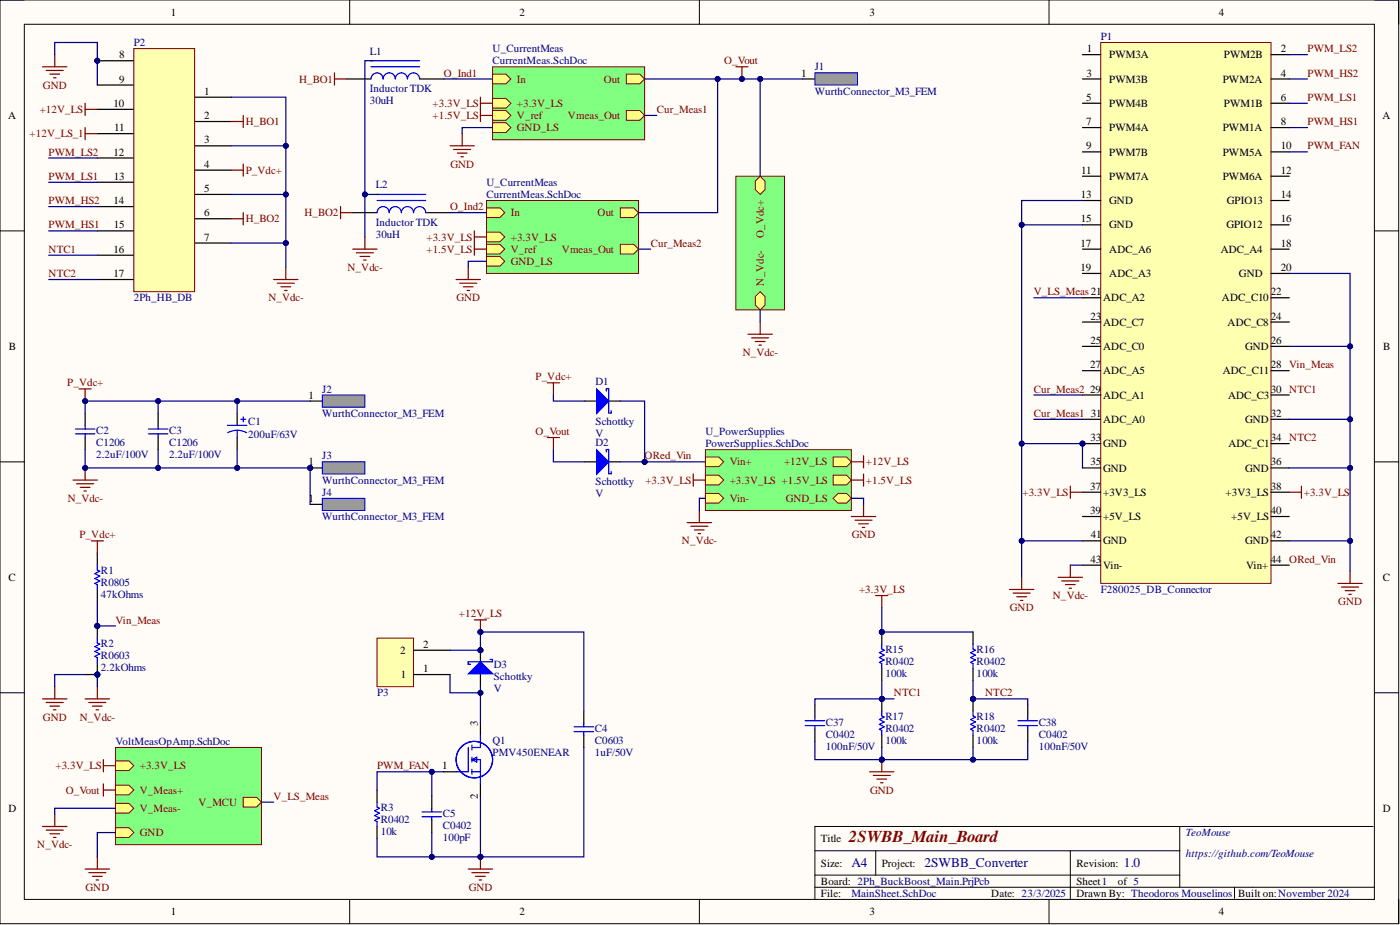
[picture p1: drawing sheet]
<svg xmlns="http://www.w3.org/2000/svg" width="292mm" height="193mm" viewBox="0 0 292 193" stroke-linecap="round" stroke-linejoin="round" font-family="sans-serif">
<defs><g id="words">
<text font-size="3.5" fill="#800000" x="177.1" y="175.7">2SWBB_Main_Board</text>
<g font-size="2.8" fill="#000080">
<text x="177.6" y="181">A4</text>
<text x="192.9" y="181">2SWBB_Converter</text>
<text x="234.5" y="181">1.0</text>
</g>
<g font-size="2.3">
<text x="35.6" y="3.3">1</text>
<text x="108.4" y="3.3">2</text>
<text x="181.4" y="3.3">3</text>
<text x="254.3" y="3.3">4</text>
<text x="226.8" y="10.9">1</text>
<text x="267.2" y="10.9">2</text>
<text x="24.9" y="12.2">8</text>
<text x="24.9" y="17.2">9</text>
<text x="167.1" y="16">1</text>
<text x="226.7" y="16">3</text>
<text x="231.4" y="12.2">PWM3A</text>
<text x="231.4" y="17.2">PWM3B</text>
<text x="255.1" y="17.2">PWM2A</text>
<text x="255.4" y="12.2">PWM2B</text>
<text x="267.2" y="16">4</text>
<text x="23.7" y="22.3">10</text>
<text x="42.6" y="19.8">1</text>
<text x="226.6" y="21">5</text>
<text x="231.4" y="22.3">PWM4B</text>
<text x="255.4" y="22.3">PWM1B</text>
<text x="267.2" y="21">6</text>
<text x="1.7" y="24.8">A</text>
<text x="23.9" y="27.4">11</text>
<text x="42.6" y="24.8">2</text>
<text x="42.6" y="29.9">3</text>
<text x="226.6" y="26.1">7</text>
<text x="231.4" y="27.4">PWM4A</text>
<text x="255.1" y="27.4">PWM1A</text>
<text x="267.2" y="26.1">8</text>
<text x="288.4" y="24.8">A</text>
<text x="23.7" y="32.4">12</text>
<text x="42.6" y="35">4</text>
<text x="226.6" y="31.2">9</text>
<text x="231.4" y="32.4">PWM7B</text>
<text x="255.1" y="32.4">PWM5A</text>
<text x="267.2" y="31.2">10</text>
<text x="23.8" y="37.5">13</text>
<text x="42.6" y="40.1">5</text>
<text x="225.5" y="41.3">13</text>
<text x="225.6" y="36.3">11</text>
<text x="231.4" y="37.5">PWM7A</text>
<text x="255.1" y="37.5">PWM6A</text>
<text x="267.2" y="36.3">12</text>
<text x="267.2" y="41.3">14</text>
<text x="23.7" y="42.6">14</text>
<text x="23.8" y="47.7">15</text>
<text x="42.6" y="45.1">6</text>
<text x="225.5" y="46.4">15</text>
<text x="231.4" y="42.6">GND</text>
<text x="231.4" y="47.7">GND</text>
<text x="255.9" y="47.7">GPIO12</text>
<text x="256" y="42.6">GPIO13</text>
<text x="267.2" y="46.4">16</text>
<text x="23.7" y="52.7">16</text>
<text x="42.6" y="50.2">7</text>
<text x="225.4" y="51.5">17</text>
<text x="231.4" y="52.7">ADC_A6</text>
<text x="254.7" y="52.7">ADC_A4</text>
<text x="267.2" y="51.5">18</text>
<text x="23.7" y="57.8">17</text>
<text x="225.4" y="56.5">19</text>
<text x="231.4" y="57.8">ADC_A3</text>
<text x="258.5" y="57.8">GND</text>
<text x="267.2" y="56.5">20</text>
<text x="230.2" y="62.9">ADC_A2</text>
<text x="254.9" y="62.9">ADC_C10</text>
<text x="265.2" y="61.6">22</text>
<text x="227.5" y="66.7">23</text>
<text x="227.5" y="71.8">25</text>
<text x="230.2" y="67.9">ADC_C7</text>
<text x="256.1" y="67.9">ADC_C8</text>
<text x="265.2" y="66.7">24</text>
<text x="265.2" y="71.8">26</text>
<text x="1.9" y="73">B</text>
<text x="227.5" y="76.8">27</text>
<text x="230.2" y="73">ADC_C0</text>
<text x="259.8" y="73">GND</text>
<text x="265.2" y="76.8">28 Vin_Meas</text>
<text x="288.6" y="73">B</text>
<text x="64.4" y="83.2">1</text>
<text x="227.5" y="81.9">29</text>
<text x="230.2" y="78.1">ADC_A5</text>
<text x="230.2" y="83.2">ADC_A1</text>
<text x="255.1" y="78.1">ADC_C11</text>
<text x="256.2" y="83.2">ADC_C3</text>
<text x="265.2" y="81.9">30 NTC1</text>
<text x="227.6" y="87">31</text>
<text x="230.2" y="88.2">ADC_A0</text>
<text x="259.8" y="88.2">GND</text>
<text x="265.2" y="87">32</text>
<text x="227.5" y="92">33</text>
<text x="230.2" y="93.3">GND</text>
<text x="256.3" y="93.3">ADC_C1</text>
<text x="265.2" y="92">34 NTC2</text>
<text x="64.4" y="97.1">1</text>
<text x="227.5" y="97.1">35</text>
<text x="230.2" y="98.4">GND</text>
<text x="259.8" y="98.4">GND</text>
<text x="265.2" y="97.1">36</text>
<text x="64.4" y="104.7">1</text>
<text x="227.5" y="102.2">37</text>
<text x="227.5" y="107.3">39</text>
<text x="230.2" y="103.4">+3V3_LS</text>
<text x="255.7" y="103.4">+3V3_LS</text>
<text x="265.2" y="102.2">38</text>
<text x="265.2" y="107.3">40</text>
<text x="227.6" y="112.3">41</text>
<text x="230.2" y="108.5">+5V_LS</text>
<text x="230.2" y="113.6">GND</text>
<text x="256.9" y="108.5">+5V_LS</text>
<text x="259.8" y="113.6">GND</text>
<text x="265.2" y="112.3">42</text>
<text x="227.5" y="117.4">43</text>
<text x="230.2" y="118.7">Vin-</text>
<text x="260" y="118.7">Vin+</text>
<text x="265.2" y="117.4">44 ORed_Vin</text>
<text x="1.8" y="121.2">C</text>
<text x="288.5" y="121.2">C</text>
<text x="83.5" y="136.4">2</text>
<text x="88.3" y="135.1">2</text>
<text x="83.7" y="141.5">1</text>
<text x="88.3" y="140.2">1</text>
<text x="99.7" y="151.4" transform="rotate(-90 99.7 151.4)">3</text>
<text x="92.3" y="160.5">1</text>
<text x="99.7" y="166.6" transform="rotate(-90 99.7 166.6)">2</text>
<text x="1.8" y="169.4">D</text>
<text x="288.5" y="169.4">D</text>
<text x="171.3" y="175.7">Title</text>
<text x="171.3" y="180.8">Size:</text>
<text x="171.3" y="184.6">Board: 2Ph_BuckBoost_Main.PrjPcb</text>
<text x="184" y="180.8">Project:</text>
<text x="224.6" y="180.8">Revision:</text>
<text x="224.6" y="184.6">Sheet1</text>
<text x="233.2" y="184.6">of 5</text>
<text x="35.6" y="190.9">1</text>
<text x="108.4" y="190.9">2</text>
<text x="171.3" y="187.1">File:</text>
<text x="181.4" y="190.9">3</text>
<text x="206.8" y="187.1">Date: 23/3/2025</text>
<text x="224.6" y="187.1">Drawn By: Theodoros Mouselinos</text>
<text x="254.3" y="190.9">4</text>
<text x="258.3" y="187.1">Built on:November 2024</text>
</g>
<g font-size="2.3" fill="#000080">
<text x="27.9" y="9.6">P2</text>
<text x="77.1" y="11.4">L1</text>
<text x="102.8" y="10.9">U_CurrentMeas</text>
<text x="229.7" y="8.4">P1</text>
<text x="102.8" y="13.4">CurrentMeas.SchDoc</text>
<text x="170" y="14.7">J1</text>
<text x="77.1" y="21.8">30uH</text>
<text x="77.1" y="19.3">Inductor TDK</text>
<text x="170" y="19.8">WurthConnector_M3_FEM</text>
<text x="78.4" y="39.3">L2</text>
<text x="101.5" y="38.8">U_CurrentMeas</text>
<text x="101.5" y="41.3">CurrentMeas.SchDoc</text>
<text x="78.4" y="47.2">Inductor TDK</text>
<text x="78.4" y="49.7">30uH</text>
<text x="27.9" y="62.9">2Ph_HB_DB</text>
<text x="67.2" y="81.9">J2</text>
<text x="124.3" y="80.4">D1</text>
<text x="51.8" y="88.7">C1</text>
<text x="67.2" y="87">WurthConnector_M3_FEM</text>
<text x="124.3" y="88.6">Schottky</text>
<text x="20" y="95.6">2.2uF/100V</text>
<text x="20" y="90.5">C2</text>
<text x="20" y="93.1">C1206</text>
<text x="35.3" y="95.6">2.2uF/100V</text>
<text x="35.3" y="90.5">C3</text>
<text x="35.3" y="93.1">C1206</text>
<text x="51.8" y="91.3">200uF/63V</text>
<text x="67.2" y="95.8">J3</text>
<text x="124.3" y="91.1">V</text>
<text x="124.3" y="93.1">D2</text>
<text x="147.2" y="90.8">U_PowerSupplies</text>
<text x="147.2" y="93.3">PowerSupplies.SchDoc</text>
<text x="67.2" y="100.9">WurthConnector_M3_FEM</text>
<text x="124.3" y="101.3">Schottky</text>
<text x="67.2" y="103.4">J4</text>
<text x="124.3" y="103.8">V</text>
<text x="67.2" y="108.5">WurthConnector_M3_FEM</text>
<text x="21.1" y="119.7">R1</text>
<text x="21.1" y="124.7">47kOhms</text>
<text x="21.1" y="122.2">R0805</text>
<text x="229.7" y="123.7">F280025_DB_Connector</text>
<text x="21.1" y="134.9">R2</text>
<text x="21.1" y="137.4">R0603</text>
<text x="184.7" y="136.2">R15</text>
<text x="203.8" y="136.2">R16</text>
<text x="21.1" y="140">2.2kOhms</text>
<text x="103" y="139.4">D3</text>
<text x="103" y="141.9">Schottky</text>
<text x="184.7" y="141.2">100k</text>
<text x="184.7" y="138.7">R0402</text>
<text x="203.8" y="141.2">100k</text>
<text x="203.8" y="138.7">R0402</text>
<text x="78.7" y="145.3">P3</text>
<text x="103" y="144.4">V</text>
<text x="24.1" y="155.4">VoltMeasOpAmp.SchDoc</text>
<text x="102.8" y="155.3">Q1</text>
<text x="124.1" y="152.6">C4</text>
<text x="124.1" y="155.2">C0603</text>
<text x="172.3" y="151.4">C37</text>
<text x="172.3" y="153.9">C0402</text>
<text x="184.7" y="155.2">100k</text>
<text x="184.7" y="150.1">R17</text>
<text x="184.7" y="152.6">R0402</text>
<text x="203.8" y="155.2">100k</text>
<text x="203.8" y="150.1">R18</text>
<text x="203.8" y="152.6">R0402</text>
<text x="216.7" y="151.4">C38</text>
<text x="216.7" y="153.9">C0402</text>
<text x="102.8" y="157.8">PMV450ENEAR</text>
<text x="124.1" y="157.7">1uF/50V</text>
<text x="172.3" y="156.4">100nF/50V</text>
<text x="216.7" y="156.4">100nF/50V</text>
<text x="79.4" y="169.1">R3</text>
<text x="79.4" y="171.7">R0402</text>
<text x="92.4" y="170.4">C5</text>
<text x="92.4" y="172.9">C0402</text>
<text x="79.4" y="174.2">10k</text>
<text x="92.4" y="175.5">100pF</text>
<text x="247.4" y="174.4">TeoMouse</text>
<text x="247.4" y="178.8">https://github.com/TeoMouse</text>
<text x="177.6" y="187.1">MainSheet.SchDoc</text>
</g>
<g font-size="2.3" fill="#800000">
<text x="272.8" y="10.9">PWM_LS2</text>
<text x="62.4" y="17.2">H_BO1</text>
<text x="92.6" y="16">O_Ind1</text>
<text x="107.9" y="17.2">In</text>
<text x="126" y="17.2">Out</text>
<text x="151.1" y="13.4">O_Vout</text>
<text x="272.8" y="16">PWM_HS2</text>
<text x="8.3" y="23.6">+12V_LS</text>
<text x="9" y="18.5">GND</text>
<text x="90.3" y="22.3">+3.3V_LS</text>
<text x="107.9" y="22.3">+3.3V_LS</text>
<text x="137" y="23.6">Cur_Meas1</text>
<text x="272.8" y="21">PWM_LS1</text>
<text x="6.2" y="28.6">+12V_LS_1</text>
<text x="51.3" y="26.1">H_BO1</text>
<text x="90.3" y="24.8">+1.5V_LS</text>
<text x="107.9" y="27.4">GND_LS</text>
<text x="107.9" y="24.8">V_ref</text>
<text x="118.5" y="24.8">Vmeas_Out</text>
<text x="272.8" y="26.1">PWM_HS1</text>
<text x="10.2" y="32.4">PWM_LS2</text>
<text x="94" y="35">GND</text>
<text x="272.8" y="31.2">PWM_FAN</text>
<text x="10.2" y="37.5">PWM_LS1</text>
<text x="51.3" y="36.3">P_Vdc+</text>
<text x="10.2" y="42.6">PWM_HS2</text>
<text x="10.2" y="47.7">PWM_HS1</text>
<text x="51.3" y="46.4">H_BO2</text>
<text x="63.5" y="45.1">H_BO2</text>
<text x="93.9" y="43.9">O_Ind2</text>
<text x="106.6" y="45.1">In</text>
<text x="124.7" y="45.1">Out</text>
<text x="10.2" y="52.7">NTC1</text>
<text x="89" y="50.2">+3.3V_LS</text>
<text x="89" y="52.7">+1.5V_LS</text>
<text x="106.6" y="50.2">+3.3V_LS</text>
<text x="106.6" y="52.7">V_ref</text>
<text x="117.2" y="52.7">Vmeas_Out</text>
<text x="135.8" y="51.5">Cur_Meas2</text>
<text x="159.4" y="49.7" transform="rotate(-90 159.4 49.7)">O_Vdc+</text>
<text x="10.2" y="57.8">NTC2</text>
<text x="72.5" y="56.5">N_Vdc-</text>
<text x="106.6" y="55.3">GND_LS</text>
<text x="159.4" y="59.6" transform="rotate(-90 159.4 59.6)">N_Vdc-</text>
<text x="56" y="62.9">N_Vdc-</text>
<text x="95.2" y="62.9">GND</text>
<text x="215.7" y="61.6">V_LS_Meas21</text>
<text x="155" y="74.3">N_Vdc-</text>
<text x="14" y="80.6">P_Vdc+</text>
<text x="111.7" y="79.4">P_Vdc+</text>
<text x="215.7" y="81.9">Cur_Meas2</text>
<text x="215.7" y="87">Cur_Meas1</text>
<text x="111.7" y="90.8">O_Vout</text>
<text x="134.5" y="95.8">ORed_Vin</text>
<text x="134.7" y="100.9">+3.3V_LS</text>
<text x="152.3" y="97.1">Vin+</text>
<text x="152.3" y="100.9">+3.3V_LS +1.5V_LS</text>
<text x="163.6" y="97.1">+12V_LS</text>
<text x="180.7" y="100.9">+1.5V_LS</text>
<text x="180.7" y="97.1">+12V_LS</text>
<text x="14.1" y="104.7">N_Vdc-</text>
<text x="152.3" y="104.7">Vin-</text>
<text x="163.9" y="104.7">GND_LS</text>
<text x="213.3" y="103.4">+3.3V_LS</text>
<text x="272" y="103.4">+3.3V_LS</text>
<text x="16.6" y="112.3">P_Vdc+</text>
<text x="142.3" y="113.6">N_Vdc-</text>
<text x="177.7" y="112.3">GND</text>
<text x="179.2" y="123.7">+3.3V_LS</text>
<text x="219.7" y="125">N_Vdc-</text>
<text x="24.1" y="130.1">Vin_Meas</text>
<text x="95.8" y="128.8">+12V_LS</text>
<text x="210.7" y="127.5">GND</text>
<text x="279.2" y="126.3">GND</text>
<text x="186.5" y="145.3">NTC1</text>
<text x="205.6" y="145.3">NTC2</text>
<text x="9" y="150.4">GND</text>
<text x="16.7" y="150.4">N_Vdc-</text>
<text x="11.6" y="160.5">+3.3V_LS</text>
<text x="29.2" y="160.5">+3.3V_LS</text>
<text x="78.7" y="160.5">PWM_FAN</text>
<text x="13.7" y="165.6">O_Vout</text>
<text x="29.2" y="165.6">V_Meas+</text>
<text x="57.1" y="166.8">V_LS_Meas</text>
<text x="181.5" y="165.6">GND</text>
<text x="29.2" y="169.4">V_Meas-</text>
<text x="41.4" y="168.1">V_MCU</text>
<text x="7.8" y="177">N_Vdc-</text>
<text x="29.2" y="174.4">GND</text>
<text x="17.8" y="185.9">GND</text>
<text x="97.8" y="185.9">GND</text>
</g>
</g></defs>
<path d="M0 0h291.8v192.7h-291.8z" fill-rule="evenodd" fill="#fffcf8"/>
<path d="M0 0h291.8v192.7h-291.8z" fill="none" stroke="#000" stroke-width=".21"/>
<path d="M5.1 5.1h281.7v182.5h-281.7z" fill-rule="evenodd" fill="#fffcf8"/>
<g fill="none" stroke="#000" stroke-width=".21">
<path d="M0 0h5.1M73 0v5.1M145.9 0v5.1M218.9 0v5.1M286.8 0h5v5.1M5.1 5.1h281.7v182.5h-281.7zM0 48.2h5.1M286.8 48.2h5M0 96.3h5.1M286.8 96.3h5M0 144.5h5.1M286.8 144.5h5"/>
<path d="M73 187.6v5.1M145.9 187.6v5.1M218.9 187.6v5.1M291.8 187.6v5.1"/>
</g>
<circle cx="20.3" cy="12.7" r=".51" fill="#000080"/>
<circle cx="20.3" cy="12.7" r=".51" fill="none" stroke="#000080" stroke-width=".21"/>
<path d="M20.3 12.7h7.6M40.6 20.3h7.6M40.6 25.3h7.6M40.6 30.4h7.6M40.6 35.5h7.6M40.6 40.6h7.6M40.6 45.6h7.6M40.6 50.7h7.6" fill="none" stroke="#000" stroke-width=".25"/>
<circle cx="20.3" cy="12.7" r=".51" fill="#000080"/>
<circle cx="20.3" cy="12.7" r=".51" fill="none" stroke="#000080" stroke-width=".21"/>
<path d="M20.3 17.7h7.6M20.3 22.8h7.6M20.3 27.9h7.6M20.3 33h7.6M20.3 38h7.6M20.3 43.1h7.6M20.3 48.2h7.6M20.3 53.2h7.6M20.3 58.3h7.6" fill="none" stroke="#000" stroke-width=".25"/>
<path d="M27.9 10.1h12.7v50.7h-12.7z" fill-rule="evenodd" fill="#ffffb0"/>
<path d="M27.9 10.1h12.7v50.7h-12.7z" fill="none" stroke="#800000" stroke-width=".21"/>
<circle cx="225.9" cy="92.5" r=".51" fill="#000080"/>
<circle cx="225.9" cy="92.5" r=".51" fill="none" stroke="#000080" stroke-width=".21"/>
<path d="M229.7 8.9h35.5v112.8h-35.5z" fill-rule="evenodd" fill="#ffffb0"/>
<path d="M229.7 8.9h35.5v112.8h-35.5z" fill="none" stroke="#800000" stroke-width=".21"/>
<g fill="none" stroke="#000" stroke-width=".25">
<path d="M225.9 11.4h3.8M225.9 16.5h3.8M265.2 11.4h3.8M265.2 16.5h3.8M225.9 21.5h3.8M225.9 26.6h3.8M225.9 31.7h3.8M225.9 36.8h3.8M265.2 21.5h3.8M265.2 26.6h3.8M265.2 31.7h3.8M265.2 36.8h3.8"/>
<path d="M225.9 41.8h3.8M225.9 46.9h3.8M225.9 52h3.8M225.9 57h3.8M265.2 41.8h3.8M265.2 46.9h3.8M265.2 52h3.8M265.2 57h3.8M225.9 62.1h3.8M225.9 67.2h3.8M225.9 72.3h3.8M225.9 77.3h3.8"/>
<path d="M265.2 62.1h3.8M265.2 67.2h3.8M265.2 72.3h3.8M265.2 77.3h3.8M225.9 82.4h3.8M225.9 87.5h3.8M225.9 92.5h3.8M265.2 82.4h3.8M265.2 87.5h3.8"/>
</g>
<circle cx="225.9" cy="92.5" r=".51" fill="#000080"/>
<circle cx="225.9" cy="92.5" r=".51" fill="none" stroke="#000080" stroke-width=".21"/>
<g fill="none" stroke="#000" stroke-width=".25">
<path d="M72.3 16.5h5.1M77.4 12.7h.3M87.5 16.5h5.1M73.6 44.4h5.1M78.7 40.6h.2M88.8 44.4h5.1M225.9 97.6h3.8M265.2 92.5h3.8M265.2 97.6h3.8M225.9 102.7h3.8M225.9 107.8h3.8M225.9 112.8h3.8"/>
<path d="M225.9 117.9h3.8M265.2 102.7h3.8M265.2 107.8h3.8M265.2 112.8h3.8M265.2 117.9h3.8"/>
</g>
<g fill="none" stroke="#800000" stroke-width=".25">
<path d="M8.9 13.9h5.1M9.6 14.7h3.6M10.4 15.5h2M11.2 16.2h.5M11.4 11.4v2.5M69.8 15.2v2.5M69.8 16.5h2.5M17.8 21.5v2.6M17.8 22.8h2.5M48.2 35.5h2.6M48.2 25.3h2.6M50.8 24.1v2.5"/>
<path d="M50.8 34.2v2.6M48.2 45.6h2.6M50.8 44.4v2.5M57.1 58.3h5.1M57.9 59.1h3.5M58.6 59.8h2M59.6 55.8v2.5M71.1 43.1v2.5M71.1 44.4h2.5M59.4 60.6h.5M17.8 97.6v2.6M15.2 100.2h5.1"/>
<path d="M16 100.9h3.5M16.7 101.7h2.1M17.5 102.4h.5M281.7 119.2v2.5M210.6 123h5.1M211.4 123.7h3.5M212.1 124.5h2.1M212.9 125.3h.5M213.2 120.4v2.6M279.1 121.7h5.1M279.9 122.5h3.6M280.7 123.2h2"/>
<path d="M281.4 124h.5"/>
</g>
<path d="M77.4 16.5a1.27 1.27 0 0 1 1.3-1.3 1.27 1.27 0 0 1 1.2 1.3 1.27 1.27 0 0 1 1.3-1.3 1.27 1.27 0 0 1 1.3 1.3 1.27 1.27 0 0 1 1.2-1.3 1.27 1.27 0 0 1 1.3 1.3 1.27 1.27 0 0 1 1.3-1.3 1.27 1.27 0 0 1 1.2 1.3M77.4 13.9h10.1M77.4 12.7h10.1M78.7 44.4a1.27 1.27 0 0 1 1.2-1.3 1.27 1.27 0 0 1 1.3 1.3 1.27 1.27 0 0 1 1.3-1.3 1.27 1.27 0 0 1 1.2 1.3 1.27 1.27 0 0 1 1.3-1.3 1.27 1.27 0 0 1 1.3 1.3 1.27 1.27 0 0 1 1.2-1.3 1.27 1.27 0 0 1 1.3 1.3M78.7 41.8h10.1M78.7 40.6h10.1" fill="none" stroke="#00f" stroke-width=".25"/>
<circle cx="17.8" cy="97.6" r=".51" fill="#000080"/>
<circle cx="17.8" cy="97.6" r=".51" fill="none" stroke="#000080" stroke-width=".21"/>
<path d="M17.8 86.2v2.5M17.8 91.3v2.5M33 86.2v2.5M33 91.3v2.5" fill="none" stroke="#000" stroke-width=".25"/>
<path d="M15.7 89.5h4.1M15.7 90.5h4.1M17.8 88.7v.8M17.8 90.5v.8M31 89.5h4M31 90.5h4M33 88.7v.8M33 90.5v.8" fill="none" stroke="#00f" stroke-width=".25"/>
<path d="M153.5 36.8h10.2v27.9h-10.2z" fill-rule="evenodd" fill="#80ff80"/>
<path d="M153.5 36.8h10.2v27.9h-10.2z" fill="none" stroke="#800000" stroke-width=".21"/>
<path d="M157.6 61.9l1-1.1 1 1.1v1.7l-1 1.1-1-1.1z" fill-rule="evenodd" fill="#ffff80"/>
<path d="M157.6 61.9l1-1.1 1 1.1v1.7l-1 1.1-1-1.1z" fill="none" stroke="#800000" stroke-width=".21"/>
<path d="M157.6 37.8l1-1 1 1v1.7l-1 1.1-1-1.1z" fill-rule="evenodd" fill="#ffff80"/>
<path d="M157.6 37.8l1-1 1 1v1.7l-1 1.1-1-1.1z" fill="none" stroke="#800000" stroke-width=".21"/>
<path d="M156.1 69.7h5M156.8 70.5h3.6M157.6 71.2h2M158.3 72h.6M158.6 67.2v2.5" fill="none" stroke="#800000" stroke-width=".25"/>
<path d="M167.5 16.5h2.5" fill="none" stroke="#000" stroke-width=".25"/>
<path d="M170 15.2h8.9v2.5h-8.9z" fill-rule="evenodd" fill="#999"/>
<path d="M170 15.2h8.9v2.5h-8.9z" fill="none" stroke="#00f" stroke-width=".21"/>
<path d="M64.7 83.7h2.5" fill="none" stroke="#000" stroke-width=".25"/>
<path d="M67.2 82.4h8.9v2.5h-8.9z" fill-rule="evenodd" fill="#999"/>
<path d="M67.2 82.4h8.9v2.5h-8.9z" fill="none" stroke="#00f" stroke-width=".21"/>
<circle cx="64.7" cy="97.6" r=".51" fill="#000080"/>
<circle cx="64.7" cy="97.6" r=".51" fill="none" stroke="#000080" stroke-width=".21"/>
<path d="M64.7 97.6h2.5" fill="none" stroke="#000" stroke-width=".25"/>
<circle cx="64.7" cy="97.6" r=".51" fill="#000080"/>
<circle cx="64.7" cy="97.6" r=".51" fill="none" stroke="#000080" stroke-width=".21"/>
<path d="M67.2 96.3h8.9v2.6h-8.9z" fill-rule="evenodd" fill="#999"/>
<path d="M67.2 96.3h8.9v2.6h-8.9z" fill="none" stroke="#00f" stroke-width=".21"/>
<path d="M64.7 105.2h2.5" fill="none" stroke="#000" stroke-width=".25"/>
<path d="M67.2 104h8.9v2.5h-8.9z" fill-rule="evenodd" fill="#999"/>
<path d="M67.2 104h8.9v2.5h-8.9z" fill="none" stroke="#00f" stroke-width=".21"/>
<path d="M49.5 86.2v2.5M49.5 91.3v2.5M20.3 115.4v2.5M20.3 123v2.5" fill="none" stroke="#000" stroke-width=".25"/>
<path d="M47.5 88.7h4M49.5 89.8h.8l1.2 .5M49.5 89.8h-.8l-1.2 .5M49.5 89.8v1.5M50.2 87.5h1.1M50.8 87v1M20.3 117.9v1l.5 .3-1 .5 1 .5-1 .5 1 .5-1 .5 .5 .3v1" fill="none" stroke="#00f" stroke-width=".25"/>
<path d="M17.8 26.6v2.6M17.8 27.9h2.5" fill="none" stroke="#800000" stroke-width=".25"/>
<circle cx="20.3" cy="130.6" r=".51" fill="#000080"/>
<circle cx="20.3" cy="130.6" r=".51" fill="none" stroke="#000080" stroke-width=".21"/>
<circle cx="20.3" cy="140.7" r=".51" fill="#000080"/>
<circle cx="20.3" cy="140.7" r=".51" fill="none" stroke="#000080" stroke-width=".21"/>
<path d="M20.3 130.6v2.5" fill="none" stroke="#000" stroke-width=".25"/>
<circle cx="20.3" cy="130.6" r=".51" fill="#000080"/>
<circle cx="20.3" cy="130.6" r=".51" fill="none" stroke="#000080" stroke-width=".21"/>
<path d="M20.3 138.2v2.5" fill="none" stroke="#000" stroke-width=".25"/>
<circle cx="20.3" cy="140.7" r=".51" fill="#000080"/>
<circle cx="20.3" cy="140.7" r=".51" fill="none" stroke="#000080" stroke-width=".21"/>
<path d="M20.3 133.1v1l.5 .3-1 .5 1 .5-1 .5 1 .5-1 .5 .5 .3v1" fill="none" stroke="#00f" stroke-width=".25"/>
<path d="M19 112.8h2.6M20.3 112.8v2.6M17.8 145.8h5M18.5 146.6h3.6M19.3 147.3h2M20 148.1h.6M20.3 143.3v2.5" fill="none" stroke="#800000" stroke-width=".25"/>
<path d="M24.1 155.9h30.5v20.3h-30.5z" fill-rule="evenodd" fill="#80ff80"/>
<path d="M24.1 155.9h30.5v20.3h-30.5z" fill="none" stroke="#800000" stroke-width=".21"/>
<path d="M24.1 167.6h2.8l1 1-1 1h-2.8z" fill-rule="evenodd" fill="#ffff80"/>
<path d="M24.1 167.6h2.8l1 1-1 1h-2.8z" fill="none" stroke="#800000" stroke-width=".21"/>
<path d="M24.1 163.8h2.8l1 1-1 1h-2.8z" fill-rule="evenodd" fill="#ffff80"/>
<path d="M24.1 163.8h2.8l1 1-1 1h-2.8z" fill="none" stroke="#800000" stroke-width=".21"/>
<path d="M50.8 166.3h2.7l1.1 1-1.1 1.1h-2.7z" fill-rule="evenodd" fill="#ffff80"/>
<path d="M50.8 166.3h2.7l1.1 1-1.1 1.1h-2.7z" fill="none" stroke="#800000" stroke-width=".21"/>
<path d="M24.1 158.7h2.8l1 1-1 1.1h-2.8z" fill-rule="evenodd" fill="#ffff80"/>
<path d="M24.1 158.7h2.8l1 1-1 1.1h-2.8z" fill="none" stroke="#800000" stroke-width=".21"/>
<path d="M24.1 172.7h2.8l1 1-1 1h-2.8z" fill-rule="evenodd" fill="#ffff80"/>
<path d="M24.1 172.7h2.8l1 1-1 1h-2.8z" fill="none" stroke="#800000" stroke-width=".21"/>
<path d="M153.5 13.9h2.6M154.8 13.9v2.6" fill="none" stroke="#800000" stroke-width=".25"/>
<circle cx="154.8" cy="16.5" r=".51" fill="#000080"/>
<circle cx="154.8" cy="16.5" r=".51" fill="none" stroke="#000080" stroke-width=".21"/>
<g fill="none" stroke="#800000" stroke-width=".25">
<path d="M223.3 101.4v2.6M223.3 102.7h2.6M269 102.7h2.5M271.5 101.4v2.6M21.6 158.5v2.5M21.6 159.7h2.5M8.9 172.4h5.1M9.6 173.2h3.6M10.4 173.9h2M11.2 174.7h.5M11.4 169.9v2.5M20.3 178.8v2.5"/>
<path d="M21.6 163.5v2.6M21.6 164.8h2.5M17.8 181.3h5M18.5 182.1h3.6M19.3 182.8h2M20 183.6h.6"/>
</g>
<circle cx="20.3" cy="140.7" r=".51" fill="#000080"/>
<circle cx="20.3" cy="140.7" r=".51" fill="none" stroke="#000080" stroke-width=".21"/>
<path d="M17.8 140.7h2.5" fill="none" stroke="#000" stroke-width=".25"/>
<circle cx="20.3" cy="140.7" r=".51" fill="#000080"/>
<circle cx="20.3" cy="140.7" r=".51" fill="none" stroke="#000080" stroke-width=".21"/>
<path d="M8.9 145.8h5.1M9.6 146.6h3.6M10.4 147.3h2M11.2 148.1h.5M11.4 143.3v2.5" fill="none" stroke="#800000" stroke-width=".25"/>
<path d="M100.2 150.9v2.5M92.6 161h2.6M100.2 163.5v2.6" fill="none" stroke="#000" stroke-width=".25"/>
<g fill="none" stroke="#00f" stroke-width=".25">
<path d="M97.7 155.9v5.1h-2.5M98.5 155.4v1M98.5 158v1M98.5 158.5l1-.5v1zM98.6 158.5h1.6v5M100.2 153.4v2.5h-1.6M98.5 161h1.6M98.5 160.5v1"/>
<circle cx="99" cy="158.5" r="3.8"/>
</g>
<circle cx="100.2" cy="135.7" r=".51" fill="#000080"/>
<circle cx="100.2" cy="135.7" r=".51" fill="none" stroke="#000080" stroke-width=".21"/>
<path d="M100.2 135.7v2.4M100.2 140.6v2.5" fill="none" stroke="#000" stroke-width=".25"/>
<circle cx="100.2" cy="135.7" r=".51" fill="#000080"/>
<circle cx="100.2" cy="135.7" r=".51" fill="none" stroke="#000080" stroke-width=".21"/>
<path d="M97.7 140.6l2.5-2.5 2.6 2.5z" fill="#00f"/>
<path d="M102.2 137.6h.5v.5h-5v.5h.5M97.7 140.6l2.5-2.5 2.6 2.5zM119.8 151.6h4M119.8 152.6h4M121.8 150.9v.7M121.8 152.6v.8M78.7 167.3v1.1l.5 .2-1 .5 1 .5-1 .5 1 .5-1 .6 .5 .2v1M88.1 169.4h4M88.1 170.4h4M90.1 168.6v.8M90.1 170.4v.8" fill="none" stroke="#00f" stroke-width=".25"/>
<path d="M121.8 148.3v2.6M121.8 153.4v2.5M78.7 164.8v2.5M78.7 172.4v2.6M90.1 166.1v2.5M90.1 171.2v2.5" fill="none" stroke="#000" stroke-width=".25"/>
<path d="M100.2 178.8v2.5M97.7 181.3h5.1M98.5 182.1h3.5M99.2 182.8h2.1M100 183.6h.5" fill="none" stroke="#800000" stroke-width=".25"/>
<circle cx="100.2" cy="178.8" r=".51" fill="#000080"/>
<circle cx="100.2" cy="178.8" r=".51" fill="none" stroke="#000080" stroke-width=".21"/>
<path d="M16.5 81.1h2.5M17.8 81.1v2.6" fill="none" stroke="#800000" stroke-width=".25"/>
<circle cx="17.8" cy="83.7" r=".51" fill="#000080"/>
<circle cx="17.8" cy="83.7" r=".51" fill="none" stroke="#000080" stroke-width=".21"/>
<path d="M99 129.3h2.5M100.2 129.3v2.5" fill="none" stroke="#800000" stroke-width=".25"/>
<circle cx="100.2" cy="131.8" r=".51" fill="#000080"/>
<circle cx="100.2" cy="131.8" r=".51" fill="none" stroke="#000080" stroke-width=".21"/>
<path d="M147.2 93.8h30.4v12.7h-30.4z" fill-rule="evenodd" fill="#80ff80"/>
<path d="M147.2 93.8h30.4v12.7h-30.4z" fill="none" stroke="#800000" stroke-width=".21"/>
<path d="M147.2 102.9h2.8l1 1.1-1 1h-2.8z" fill-rule="evenodd" fill="#ffff80"/>
<path d="M147.2 102.9h2.8l1 1.1-1 1h-2.8z" fill="none" stroke="#800000" stroke-width=".21"/>
<path d="M147.2 95.3h2.8l1 1-1 1.1h-2.8z" fill-rule="evenodd" fill="#ffff80"/>
<path d="M147.2 95.3h2.8l1 1-1 1.1h-2.8z" fill="none" stroke="#800000" stroke-width=".21"/>
<path d="M173.8 104l1-1.1h1.8l1 1.1-1 1h-1.8z" fill-rule="evenodd" fill="#ffff80"/>
<path d="M173.8 104l1-1.1h1.8l1 1.1-1 1h-1.8z" fill="none" stroke="#800000" stroke-width=".21"/>
<path d="M173.8 95.3h2.8l1 1-1 1.1h-2.8z" fill-rule="evenodd" fill="#ffff80"/>
<path d="M173.8 95.3h2.8l1 1-1 1.1h-2.8z" fill="none" stroke="#800000" stroke-width=".21"/>
<path d="M147.2 99.1h2.8l1 1.1-1 1h-2.8z" fill-rule="evenodd" fill="#ffff80"/>
<path d="M147.2 99.1h2.8l1 1.1-1 1h-2.8z" fill="none" stroke="#800000" stroke-width=".21"/>
<path d="M173.8 99.1h2.8l1 1.1-1 1h-2.8z" fill-rule="evenodd" fill="#ffff80"/>
<path d="M173.8 99.1h2.8l1 1.1-1 1h-2.8z" fill="none" stroke="#800000" stroke-width=".21"/>
<g fill="none" stroke="#800000" stroke-width=".25">
<path d="M114.2 79.9h2.5M115.5 79.9v2.5M144.6 98.9v2.5M177.6 96.3h2.6M180.2 95.1v2.5M180.2 98.9v2.5M143.4 109h5.1M144.1 109.8h3.6M144.6 100.2h2.6M144.9 110.5h2M145.7 111.3h.5M145.9 106.5v2.5"/>
<path d="M177.6 100.2h2.6M177.6 107.8h5.1M178.4 108.5h3.5M179.2 109.3h2M179.9 110h.5M180.2 105.2v2.6"/>
</g>
<path d="M122 83.7h2.5M126.9 83.7h2.5" fill="none" stroke="#000" stroke-width=".25"/>
<path d="M124.5 81.2l2.5 2.5-2.5 2.5z" fill="#00f"/>
<path d="M124.5 81.2l2.5 2.5-2.5 2.5zM126.5 81.6v-.5h.5v5.1h.5v-.5" fill="none" stroke="#00f" stroke-width=".25"/>
<path d="M122 96.3h2.5M126.9 96.3h2.5" fill="none" stroke="#000" stroke-width=".25"/>
<path d="M124.5 93.9l2.5 2.4-2.5 2.6z" fill="#00f"/>
<path d="M124.5 93.9l2.5 2.4-2.5 2.6zM126.5 94.3v-.5h.5v5h.5v-.5" fill="none" stroke="#00f" stroke-width=".25"/>
<path d="M114.2 91.3h2.5M115.5 91.3v2.5" fill="none" stroke="#800000" stroke-width=".25"/>
<circle cx="134.5" cy="96.3" r=".51" fill="#000080"/>
<circle cx="134.5" cy="96.3" r=".51" fill="none" stroke="#000080" stroke-width=".21"/>
<path d="M78.7 133.1h7.6v10.2h-7.6z" fill-rule="evenodd" fill="#ffffb0"/>
<path d="M78.7 133.1h7.6v10.2h-7.6z" fill="none" stroke="#800000" stroke-width=".21"/>
<path d="M86.3 135.7h7.6M86.3 140.7h7.6" fill="none" stroke="#000" stroke-width=".25"/>
<path d="M102.8 13.9h31.7v15.3h-31.7z" fill-rule="evenodd" fill="#80ff80"/>
<path d="M102.8 13.9h31.7v15.3h-31.7z" fill="none" stroke="#800000" stroke-width=".21"/>
<path d="M102.8 15.5h2.8l1 1-1 1h-2.8z" fill-rule="evenodd" fill="#ffff80"/>
<path d="M102.8 15.5h2.8l1 1-1 1h-2.8z" fill="none" stroke="#800000" stroke-width=".21"/>
<path d="M130.7 15.5h2.8l1 1-1 1h-2.8z" fill-rule="evenodd" fill="#ffff80"/>
<path d="M130.7 15.5h2.8l1 1-1 1h-2.8z" fill="none" stroke="#800000" stroke-width=".21"/>
<path d="M102.8 20.5h2.8l1 1-1 1.1h-2.8z" fill-rule="evenodd" fill="#ffff80"/>
<path d="M102.8 20.5h2.8l1 1-1 1.1h-2.8z" fill="none" stroke="#800000" stroke-width=".21"/>
<path d="M102.8 25.6h2.8l1 1-1 1h-2.8z" fill-rule="evenodd" fill="#ffff80"/>
<path d="M102.8 25.6h2.8l1 1-1 1h-2.8z" fill="none" stroke="#800000" stroke-width=".21"/>
<path d="M102.8 23.1h2.8l1 1-1 1h-2.8z" fill-rule="evenodd" fill="#ffff80"/>
<path d="M102.8 23.1h2.8l1 1-1 1h-2.8z" fill="none" stroke="#800000" stroke-width=".21"/>
<path d="M130.7 23.1h2.8l1 1-1 1h-2.8z" fill-rule="evenodd" fill="#ffff80"/>
<path d="M130.7 23.1h2.8l1 1-1 1h-2.8z" fill="none" stroke="#800000" stroke-width=".21"/>
<path d="M101.5 41.8h31.7v15.2h-31.7z" fill-rule="evenodd" fill="#80ff80"/>
<path d="M101.5 41.8h31.7v15.2h-31.7z" fill="none" stroke="#800000" stroke-width=".21"/>
<path d="M101.5 43.4h2.8l1 1-1 1h-2.8z" fill-rule="evenodd" fill="#ffff80"/>
<path d="M101.5 43.4h2.8l1 1-1 1h-2.8z" fill="none" stroke="#800000" stroke-width=".21"/>
<path d="M129.4 43.4h2.8l1 1-1 1h-2.8z" fill-rule="evenodd" fill="#ffff80"/>
<path d="M129.4 43.4h2.8l1 1-1 1h-2.8z" fill="none" stroke="#800000" stroke-width=".21"/>
<path d="M101.5 48.4h2.8l1 1-1 1.1h-2.8z" fill-rule="evenodd" fill="#ffff80"/>
<path d="M101.5 48.4h2.8l1 1-1 1.1h-2.8z" fill="none" stroke="#800000" stroke-width=".21"/>
<path d="M101.5 53.5h2.8l1 1-1 1h-2.8z" fill-rule="evenodd" fill="#ffff80"/>
<path d="M101.5 53.5h2.8l1 1-1 1h-2.8z" fill="none" stroke="#800000" stroke-width=".21"/>
<path d="M101.5 51h2.8l1 1-1 1h-2.8z" fill-rule="evenodd" fill="#ffff80"/>
<path d="M101.5 51h2.8l1 1-1 1h-2.8z" fill="none" stroke="#800000" stroke-width=".21"/>
<path d="M129.4 51h2.8l1 1-1 1h-2.8z" fill-rule="evenodd" fill="#ffff80"/>
<path d="M129.4 51h2.8l1 1-1 1h-2.8z" fill="none" stroke="#800000" stroke-width=".21"/>
<g fill="none" stroke="#800000" stroke-width=".25">
<path d="M93.9 30.4h5.1M94.7 31.2h3.5M95.4 31.9h2M96.2 32.7h.5M96.4 27.9v2.5M100.2 20.3v5M100.2 21.5h2.6M100.2 24.1h2.6M95.2 58.3h5M95.9 59.1h3.6M96.7 59.8h2M97.7 55.8v2.5"/>
<path d="M99 48.2v5M99 49.4h2.5M99 52h2.5M97.4 60.6h.6"/>
</g>
<circle cx="184" cy="131.8" r=".51" fill="#000080"/>
<circle cx="184" cy="131.8" r=".51" fill="none" stroke="#000080" stroke-width=".21"/>
<path d="M184 131.8v2.6" fill="none" stroke="#000" stroke-width=".25"/>
<circle cx="184" cy="131.8" r=".51" fill="#000080"/>
<circle cx="184" cy="131.8" r=".51" fill="none" stroke="#000080" stroke-width=".21"/>
<path d="M184 139.5v2.5" fill="none" stroke="#000" stroke-width=".25"/>
<path d="M184 134.4v1l.5 .3-1 .5 1 .5-1 .5 1 .5-1 .5 .5 .2v1.1" fill="none" stroke="#00f" stroke-width=".25"/>
<circle cx="184" cy="145.8" r=".51" fill="#000080"/>
<circle cx="184" cy="145.8" r=".51" fill="none" stroke="#000080" stroke-width=".21"/>
<path d="M184 145.8v2.5" fill="none" stroke="#000" stroke-width=".25"/>
<circle cx="184" cy="145.8" r=".51" fill="#000080"/>
<circle cx="184" cy="145.8" r=".51" fill="none" stroke="#000080" stroke-width=".21"/>
<path d="M203 131.8v2.6M203 139.5v2.5M184 153.4v2.5" fill="none" stroke="#000" stroke-width=".25"/>
<path d="M203 134.4v1l.5 .3-1 .5 1 .5-1 .5 1 .5-1 .5 .5 .2v1.1M184 148.3v1l.5 .3-1 .5 1 .5-1 .5 1 .5-1 .5 .5 .3v1" fill="none" stroke="#00f" stroke-width=".25"/>
<circle cx="203" cy="145.8" r=".51" fill="#000080"/>
<circle cx="203" cy="145.8" r=".51" fill="none" stroke="#000080" stroke-width=".21"/>
<path d="M203 145.8v2.5" fill="none" stroke="#000" stroke-width=".25"/>
<circle cx="203" cy="145.8" r=".51" fill="#000080"/>
<circle cx="203" cy="145.8" r=".51" fill="none" stroke="#000080" stroke-width=".21"/>
<path d="M203 153.4v2.5" fill="none" stroke="#000" stroke-width=".25"/>
<path d="M203 148.3v1l.5 .3-1 .5 1 .5-1 .5 1 .5-1 .5 .5 .3v1" fill="none" stroke="#00f" stroke-width=".25"/>
<path d="M182.7 124.2h2.5M184 124.2v2.6M184 158.5v2.5M181.4 161h5.1M182.2 161.8h3.6M183 162.5h2M183.7 163.3h.5" fill="none" stroke="#800000" stroke-width=".25"/>
<circle cx="184" cy="158.5" r=".51" fill="#000080"/>
<circle cx="184" cy="158.5" r=".51" fill="none" stroke="#000080" stroke-width=".21"/>
<path d="M73.6 52h5.1M74.4 52.7h3.5M75.1 53.5h2M75.9 54.3h.5M76.1 49.4v2.6M223.3 117.9v2.5M220.8 120.4h5.1M221.5 121.2h3.6M222.3 122h2M223.1 122.7h.5" fill="none" stroke="#800000" stroke-width=".25"/>
<path d="M170 147.1v2.5M170 152.1v2.6M214.4 147.1v2.5M214.4 152.1v2.6" fill="none" stroke="#000" stroke-width=".25"/>
<path d="M168 150.4h4.1M168 151.4h4.1M170 149.6v.8M170 151.4v.7M212.4 150.4h4.1M212.4 151.4h4.1M214.4 149.6v.8M214.4 151.4v.7" fill="none" stroke="#00f" stroke-width=".25"/>
<path d="M170 177.5h76.2M182.7 177.5v5.1M223.3 177.5v10.1M246.2 172.4v12.7M286.5 172.4h-116.5v15.2M170 185.1h116.8M170 182.6h76.2M257.6 185.1v2.3" fill="none" stroke="#000" stroke-width=".21"/>
<path d="M48.2 40.6h11.4v10.1" fill="none" stroke="#000080" stroke-width=".25"/>
<circle cx="59.6" cy="50.7" r=".51" fill="#000080"/>
<circle cx="59.6" cy="50.7" r=".51" fill="none" stroke="#000080" stroke-width=".21"/>
<circle cx="59.6" cy="40.6" r=".51" fill="#000080"/>
<circle cx="59.6" cy="40.6" r=".51" fill="none" stroke="#000080" stroke-width=".21"/>
<path d="M48.2 30.4h11.4v10.2" fill="none" stroke="#000080" stroke-width=".25"/>
<circle cx="59.6" cy="40.6" r=".51" fill="#000080"/>
<circle cx="59.6" cy="40.6" r=".51" fill="none" stroke="#000080" stroke-width=".21"/>
<circle cx="59.6" cy="30.4" r=".51" fill="#000080"/>
<circle cx="59.6" cy="30.4" r=".51" fill="none" stroke="#000080" stroke-width=".21"/>
<path d="M48.2 20.3h11.4v10.1" fill="none" stroke="#000080" stroke-width=".25"/>
<circle cx="59.6" cy="30.4" r=".51" fill="#000080"/>
<circle cx="59.6" cy="30.4" r=".51" fill="none" stroke="#000080" stroke-width=".21"/>
<path d="M48.2 50.7h11.4v5.1" fill="none" stroke="#000080" stroke-width=".25"/>
<circle cx="59.6" cy="50.7" r=".51" fill="#000080"/>
<circle cx="59.6" cy="50.7" r=".51" fill="none" stroke="#000080" stroke-width=".21"/>
<path d="M10.2 33h10.1M10.2 38h10.1M10.2 43.1h10.1M10.2 48.2h10.1M10.2 53.2h10.1M10.2 58.3h10.1M269 112.8h12.7v6.4" fill="none" stroke="#000080" stroke-width=".25"/>
<circle cx="281.7" cy="112.8" r=".51" fill="#000080"/>
<circle cx="281.7" cy="112.8" r=".51" fill="none" stroke="#000080" stroke-width=".21"/>
<path d="M269 97.6h12.7v15.2" fill="none" stroke="#000080" stroke-width=".25"/>
<circle cx="281.7" cy="97.6" r=".51" fill="#000080"/>
<circle cx="281.7" cy="97.6" r=".51" fill="none" stroke="#000080" stroke-width=".21"/>
<circle cx="281.7" cy="112.8" r=".51" fill="#000080"/>
<circle cx="281.7" cy="112.8" r=".51" fill="none" stroke="#000080" stroke-width=".21"/>
<path d="M269 87.5h12.7v10.1" fill="none" stroke="#000080" stroke-width=".25"/>
<circle cx="281.7" cy="97.6" r=".51" fill="#000080"/>
<circle cx="281.7" cy="97.6" r=".51" fill="none" stroke="#000080" stroke-width=".21"/>
<circle cx="281.7" cy="87.5" r=".51" fill="#000080"/>
<circle cx="281.7" cy="87.5" r=".51" fill="none" stroke="#000080" stroke-width=".21"/>
<path d="M269 72.3h12.7v15.2" fill="none" stroke="#000080" stroke-width=".25"/>
<circle cx="281.7" cy="87.5" r=".51" fill="#000080"/>
<circle cx="281.7" cy="87.5" r=".51" fill="none" stroke="#000080" stroke-width=".21"/>
<circle cx="281.7" cy="72.3" r=".51" fill="#000080"/>
<circle cx="281.7" cy="72.3" r=".51" fill="none" stroke="#000080" stroke-width=".21"/>
<path d="M269 57h12.7v15.3" fill="none" stroke="#000080" stroke-width=".25"/>
<circle cx="281.7" cy="72.3" r=".51" fill="#000080"/>
<circle cx="281.7" cy="72.3" r=".51" fill="none" stroke="#000080" stroke-width=".21"/>
<path d="M225.9 97.6v-5.1h-12.7v20.3" fill="none" stroke="#000080" stroke-width=".25"/>
<circle cx="213.2" cy="112.8" r=".51" fill="#000080"/>
<circle cx="213.2" cy="112.8" r=".51" fill="none" stroke="#000080" stroke-width=".21"/>
<circle cx="213.2" cy="92.5" r=".51" fill="#000080"/>
<circle cx="213.2" cy="92.5" r=".51" fill="none" stroke="#000080" stroke-width=".21"/>
<circle cx="225.9" cy="92.5" r=".51" fill="#000080"/>
<circle cx="225.9" cy="92.5" r=".51" fill="none" stroke="#000080" stroke-width=".21"/>
<path d="M225.9 112.8h-12.7v7.6" fill="none" stroke="#000080" stroke-width=".25"/>
<circle cx="213.2" cy="112.8" r=".51" fill="#000080"/>
<circle cx="213.2" cy="112.8" r=".51" fill="none" stroke="#000080" stroke-width=".21"/>
<path d="M213.2 46.9h12.7" fill="none" stroke="#000080" stroke-width=".25"/>
<circle cx="213.2" cy="46.9" r=".51" fill="#000080"/>
<circle cx="213.2" cy="46.9" r=".51" fill="none" stroke="#000080" stroke-width=".21"/>
<path d="M17.8 93.8v3.8h15.2v-3.8" fill="none" stroke="#000080" stroke-width=".25"/>
<circle cx="33" cy="97.6" r=".51" fill="#000080"/>
<circle cx="33" cy="97.6" r=".51" fill="none" stroke="#000080" stroke-width=".21"/>
<circle cx="17.8" cy="97.6" r=".51" fill="#000080"/>
<circle cx="17.8" cy="97.6" r=".51" fill="none" stroke="#000080" stroke-width=".21"/>
<path d="M17.8 86.2v-2.5h15.2v2.5" fill="none" stroke="#000080" stroke-width=".25"/>
<circle cx="33" cy="83.7" r=".51" fill="#000080"/>
<circle cx="33" cy="83.7" r=".51" fill="none" stroke="#000080" stroke-width=".21"/>
<circle cx="17.8" cy="83.7" r=".51" fill="#000080"/>
<circle cx="17.8" cy="83.7" r=".51" fill="none" stroke="#000080" stroke-width=".21"/>
<path d="M33 83.7h16.5v2.5" fill="none" stroke="#000080" stroke-width=".25"/>
<circle cx="49.5" cy="83.7" r=".51" fill="#000080"/>
<circle cx="49.5" cy="83.7" r=".51" fill="none" stroke="#000080" stroke-width=".21"/>
<circle cx="33" cy="83.7" r=".51" fill="#000080"/>
<circle cx="33" cy="83.7" r=".51" fill="none" stroke="#000080" stroke-width=".21"/>
<path d="M49.5 93.8v3.8h-16.5" fill="none" stroke="#000080" stroke-width=".25"/>
<circle cx="49.5" cy="97.6" r=".51" fill="#000080"/>
<circle cx="49.5" cy="97.6" r=".51" fill="none" stroke="#000080" stroke-width=".21"/>
<circle cx="33" cy="97.6" r=".51" fill="#000080"/>
<circle cx="33" cy="97.6" r=".51" fill="none" stroke="#000080" stroke-width=".21"/>
<path d="M49.5 83.7h15.2" fill="none" stroke="#000080" stroke-width=".25"/>
<circle cx="49.5" cy="83.7" r=".51" fill="#000080"/>
<circle cx="49.5" cy="83.7" r=".51" fill="none" stroke="#000080" stroke-width=".21"/>
<path d="M49.5 97.6h15.2v7.6" fill="none" stroke="#000080" stroke-width=".25"/>
<circle cx="49.5" cy="97.6" r=".51" fill="#000080"/>
<circle cx="49.5" cy="97.6" r=".51" fill="none" stroke="#000080" stroke-width=".21"/>
<circle cx="64.7" cy="97.6" r=".51" fill="#000080"/>
<circle cx="64.7" cy="97.6" r=".51" fill="none" stroke="#000080" stroke-width=".21"/>
<path d="M11.4 11.4v-2.5h8.9v8.8M158.6 64.7v2.5" fill="none" stroke="#000080" stroke-width=".25"/>
<circle cx="20.3" cy="12.7" r=".51" fill="#000080"/>
<circle cx="20.3" cy="12.7" r=".51" fill="none" stroke="#000080" stroke-width=".21"/>
<path d="M20.3 140.7v2.6M24.1 168.6h-12.7v1.3M24.1 173.7h-3.8v5.1" fill="none" stroke="#000080" stroke-width=".25"/>
<circle cx="20.3" cy="140.7" r=".51" fill="#000080"/>
<circle cx="20.3" cy="140.7" r=".51" fill="none" stroke="#000080" stroke-width=".21"/>
<path d="M20.3 130.6h3.8M17.8 140.7h-6.4v2.6" fill="none" stroke="#000080" stroke-width=".25"/>
<circle cx="20.3" cy="130.6" r=".51" fill="#000080"/>
<circle cx="20.3" cy="130.6" r=".51" fill="none" stroke="#000080" stroke-width=".21"/>
<path d="M20.3 125.5v5.1" fill="none" stroke="#000080" stroke-width=".25"/>
<circle cx="20.3" cy="130.6" r=".51" fill="#000080"/>
<circle cx="20.3" cy="130.6" r=".51" fill="none" stroke="#000080" stroke-width=".21"/>
<path d="M100.2 143.1v7.8" fill="none" stroke="#000080" stroke-width=".25"/>
<circle cx="100.2" cy="144.5" r=".51" fill="#000080"/>
<circle cx="100.2" cy="144.5" r=".51" fill="none" stroke="#000080" stroke-width=".21"/>
<path d="M121.8 155.9v22.9h-21.6v-12.7" fill="none" stroke="#000080" stroke-width=".25"/>
<circle cx="100.2" cy="178.8" r=".51" fill="#000080"/>
<circle cx="100.2" cy="178.8" r=".51" fill="none" stroke="#000080" stroke-width=".21"/>
<path d="M92.6 161h-13.9v3.8" fill="none" stroke="#000080" stroke-width=".25"/>
<circle cx="90.1" cy="161" r=".51" fill="#000080"/>
<circle cx="90.1" cy="161" r=".51" fill="none" stroke="#000080" stroke-width=".21"/>
<path d="M90.1 161v5.1" fill="none" stroke="#000080" stroke-width=".25"/>
<circle cx="90.1" cy="161" r=".51" fill="#000080"/>
<circle cx="90.1" cy="161" r=".51" fill="none" stroke="#000080" stroke-width=".21"/>
<path d="M78.7 175v3.8h21.5" fill="none" stroke="#000080" stroke-width=".25"/>
<circle cx="90.1" cy="178.8" r=".51" fill="#000080"/>
<circle cx="90.1" cy="178.8" r=".51" fill="none" stroke="#000080" stroke-width=".21"/>
<circle cx="100.2" cy="178.8" r=".51" fill="#000080"/>
<circle cx="100.2" cy="178.8" r=".51" fill="none" stroke="#000080" stroke-width=".21"/>
<path d="M90.1 173.7v5.1" fill="none" stroke="#000080" stroke-width=".25"/>
<circle cx="90.1" cy="178.8" r=".51" fill="#000080"/>
<circle cx="90.1" cy="178.8" r=".51" fill="none" stroke="#000080" stroke-width=".21"/>
<path d="M269 11.4h3.8M269 16.5h3.8M269 21.5h3.8M269 26.6h3.8M269 31.7h3.8M225.9 41.8h-12.7v50.7" fill="none" stroke="#000080" stroke-width=".25"/>
<circle cx="213.2" cy="92.5" r=".51" fill="#000080"/>
<circle cx="213.2" cy="92.5" r=".51" fill="none" stroke="#000080" stroke-width=".21"/>
<circle cx="213.2" cy="46.9" r=".51" fill="#000080"/>
<circle cx="213.2" cy="46.9" r=".51" fill="none" stroke="#000080" stroke-width=".21"/>
<path d="M115.5 82.4v1.3h6.5M129.4 96.3h17.8M147.2 104h-1.3v2.5" fill="none" stroke="#000080" stroke-width=".25"/>
<circle cx="134.5" cy="96.3" r=".51" fill="#000080"/>
<circle cx="134.5" cy="96.3" r=".51" fill="none" stroke="#000080" stroke-width=".21"/>
<path d="M129.4 83.7h5.1v12.6" fill="none" stroke="#000080" stroke-width=".25"/>
<circle cx="134.5" cy="96.3" r=".51" fill="#000080"/>
<circle cx="134.5" cy="96.3" r=".51" fill="none" stroke="#000080" stroke-width=".21"/>
<path d="M115.5 93.8v2.5h6.5M177.6 104h2.6v1.2M100.2 131.8h21.6v16.5" fill="none" stroke="#000080" stroke-width=".25"/>
<circle cx="100.2" cy="131.8" r=".51" fill="#000080"/>
<circle cx="100.2" cy="131.8" r=".51" fill="none" stroke="#000080" stroke-width=".21"/>
<path d="M100.2 131.8v3.9h-6.3" fill="none" stroke="#000080" stroke-width=".25"/>
<circle cx="100.2" cy="135.7" r=".51" fill="#000080"/>
<circle cx="100.2" cy="135.7" r=".51" fill="none" stroke="#000080" stroke-width=".21"/>
<circle cx="100.2" cy="131.8" r=".51" fill="#000080"/>
<circle cx="100.2" cy="131.8" r=".51" fill="none" stroke="#000080" stroke-width=".21"/>
<path d="M93.9 140.7v3.8h6.3" fill="none" stroke="#000080" stroke-width=".25"/>
<circle cx="100.2" cy="144.5" r=".51" fill="#000080"/>
<circle cx="100.2" cy="144.5" r=".51" fill="none" stroke="#000080" stroke-width=".21"/>
<path d="M92.6 16.5h10.2M149.7 16.5v27.9h-16.5M215.7 62.1h10.2" fill="none" stroke="#000080" stroke-width=".25"/>
<circle cx="149.7" cy="16.5" r=".51" fill="#000080"/>
<circle cx="149.7" cy="16.5" r=".51" fill="none" stroke="#000080" stroke-width=".21"/>
<path d="M102.8 26.6h-6.4v1.3M134.5 24.1h2.5M93.9 44.4h7.6M101.5 54.5h-3.8v1.3M133.2 52h2.6M184 126.8v5h19" fill="none" stroke="#000080" stroke-width=".25"/>
<circle cx="184" cy="131.8" r=".51" fill="#000080"/>
<circle cx="184" cy="131.8" r=".51" fill="none" stroke="#000080" stroke-width=".21"/>
<path d="M203 155.9v2.6h-19" fill="none" stroke="#000080" stroke-width=".25"/>
<circle cx="184" cy="158.5" r=".51" fill="#000080"/>
<circle cx="184" cy="158.5" r=".51" fill="none" stroke="#000080" stroke-width=".21"/>
<circle cx="203" cy="158.5" r=".51" fill="#000080"/>
<circle cx="203" cy="158.5" r=".51" fill="none" stroke="#000080" stroke-width=".21"/>
<path d="M184 145.8h2.5" fill="none" stroke="#000080" stroke-width=".25"/>
<circle cx="184" cy="145.8" r=".51" fill="#000080"/>
<circle cx="184" cy="145.8" r=".51" fill="none" stroke="#000080" stroke-width=".21"/>
<path d="M184 142v3.8" fill="none" stroke="#000080" stroke-width=".25"/>
<circle cx="184" cy="145.8" r=".51" fill="#000080"/>
<circle cx="184" cy="145.8" r=".51" fill="none" stroke="#000080" stroke-width=".21"/>
<path d="M203 142v3.8" fill="none" stroke="#000080" stroke-width=".25"/>
<circle cx="203" cy="145.8" r=".51" fill="#000080"/>
<circle cx="203" cy="145.8" r=".51" fill="none" stroke="#000080" stroke-width=".21"/>
<path d="M78.7 40.6h-2.6v8.8" fill="none" stroke="#000080" stroke-width=".25"/>
<circle cx="76.1" cy="40.6" r=".51" fill="#000080"/>
<circle cx="76.1" cy="40.6" r=".51" fill="none" stroke="#000080" stroke-width=".21"/>
<path d="M77.4 12.7h-1.3v27.9" fill="none" stroke="#000080" stroke-width=".25"/>
<circle cx="76.1" cy="40.6" r=".51" fill="#000080"/>
<circle cx="76.1" cy="40.6" r=".51" fill="none" stroke="#000080" stroke-width=".21"/>
<path d="M215.7 87.5h10.2M215.7 82.4h10.2M223.3 117.9h2.6M184 145.8h-14v1.3" fill="none" stroke="#000080" stroke-width=".25"/>
<circle cx="184" cy="145.8" r=".51" fill="#000080"/>
<circle cx="184" cy="145.8" r=".51" fill="none" stroke="#000080" stroke-width=".21"/>
<path d="M170 154.7v3.8h14" fill="none" stroke="#000080" stroke-width=".25"/>
<circle cx="184" cy="158.5" r=".51" fill="#000080"/>
<circle cx="184" cy="158.5" r=".51" fill="none" stroke="#000080" stroke-width=".21"/>
<path d="M184 155.9v2.6" fill="none" stroke="#000080" stroke-width=".25"/>
<circle cx="184" cy="158.5" r=".51" fill="#000080"/>
<circle cx="184" cy="158.5" r=".51" fill="none" stroke="#000080" stroke-width=".21"/>
<path d="M203 145.8h11.4v1.3" fill="none" stroke="#000080" stroke-width=".25"/>
<circle cx="203" cy="145.8" r=".51" fill="#000080"/>
<circle cx="203" cy="145.8" r=".51" fill="none" stroke="#000080" stroke-width=".21"/>
<path d="M214.4 154.7v3.8h-11.4" fill="none" stroke="#000080" stroke-width=".25"/>
<circle cx="203" cy="158.5" r=".51" fill="#000080"/>
<circle cx="203" cy="158.5" r=".51" fill="none" stroke="#000080" stroke-width=".21"/>
<path d="M134.5 16.5h33M54.6 167.3h2.5" fill="none" stroke="#000080" stroke-width=".25"/>
<circle cx="158.6" cy="16.5" r=".51" fill="#000080"/>
<circle cx="158.6" cy="16.5" r=".51" fill="none" stroke="#000080" stroke-width=".21"/>
<circle cx="154.8" cy="16.5" r=".51" fill="#000080"/>
<circle cx="154.8" cy="16.5" r=".51" fill="none" stroke="#000080" stroke-width=".21"/>
<circle cx="149.7" cy="16.5" r=".51" fill="#000080"/>
<circle cx="149.7" cy="16.5" r=".51" fill="none" stroke="#000080" stroke-width=".21"/>
<path d="M158.6 16.5v20.3" fill="none" stroke="#000080" stroke-width=".25"/>
<circle cx="158.6" cy="16.5" r=".51" fill="#000080"/>
<circle cx="158.6" cy="16.5" r=".51" fill="none" stroke="#000080" stroke-width=".21"/>
<use href="#words"/>
</svg>
